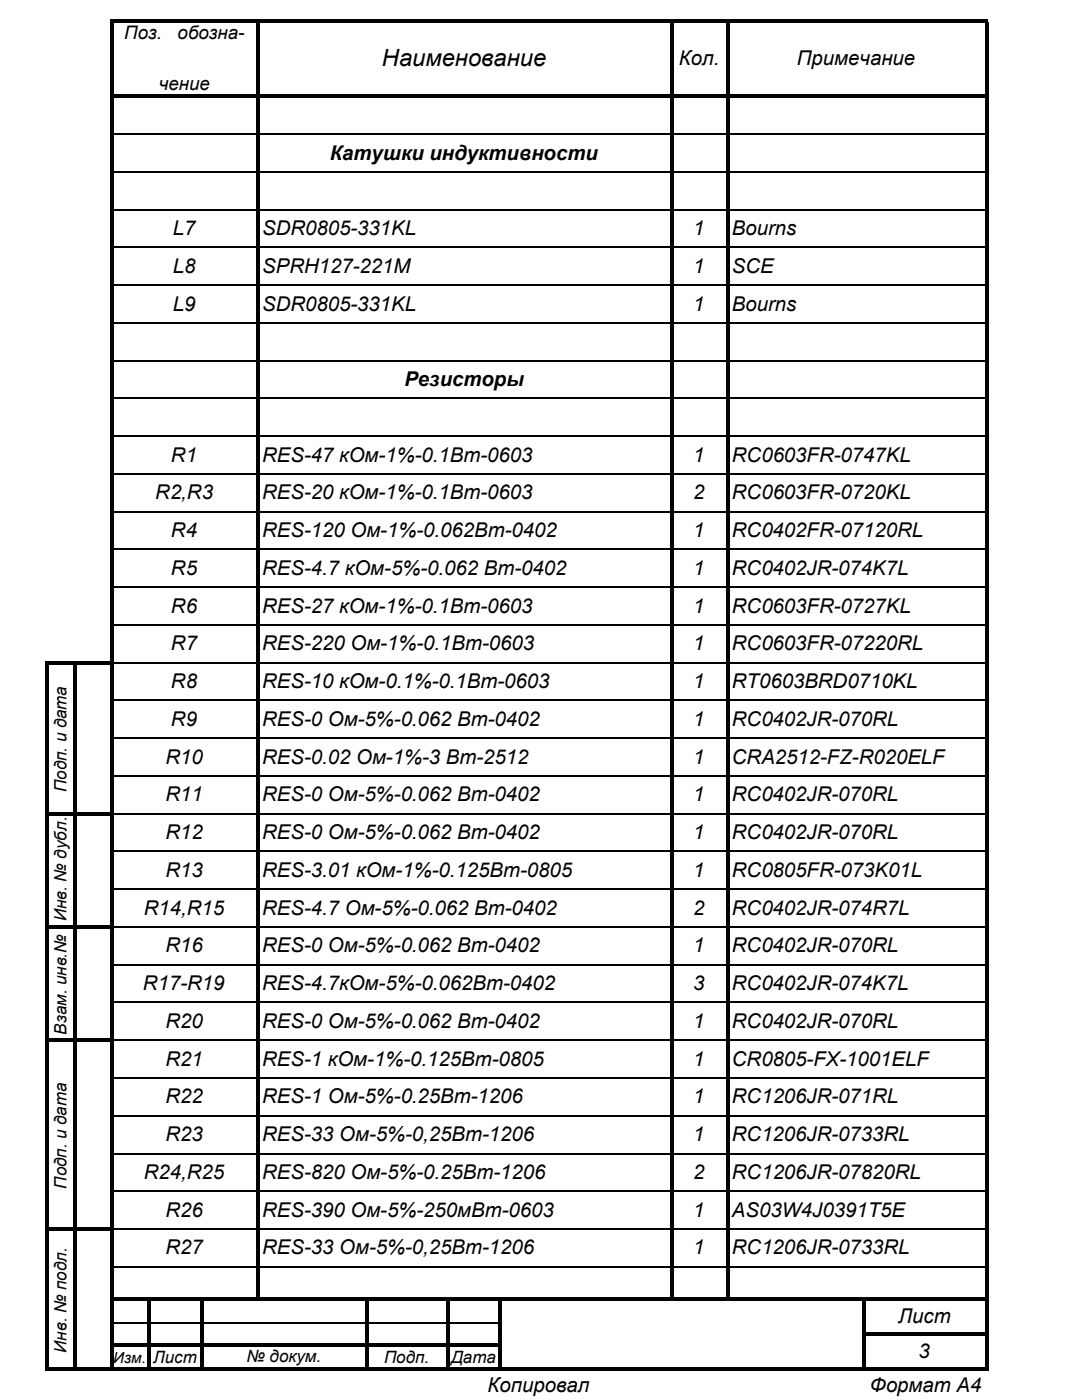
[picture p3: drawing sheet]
<svg xmlns="http://www.w3.org/2000/svg" width="216mm" height="279mm" viewBox="0 0 216 279" stroke-linecap="round" stroke-linejoin="round" font-family="sans-serif">
<defs><g id="words">
<text font-size="4.7" x="76.2" y="13.2">Наименование</text>
<g font-size="4.1">
<text x="135.5" y="13">Кол.</text>
<text x="159" y="13">Примечание</text>
<text x="65.8" y="31.9">Катушки индуктивности</text>
<text x="34.5" y="46.9">L7</text>
<text x="52.3" y="46.9">SDR0805-331KL</text>
<text x="138.3" y="46.9">1</text>
<text x="146" y="46.9">Bourns</text>
<text x="34.5" y="54.4">L8</text>
<text x="52.3" y="54.4">SPRH127-221M</text>
<text x="138.3" y="54.4">1</text>
<text x="146" y="54.4">SCE</text>
<text x="34.5" y="62">L9</text>
<text x="52.3" y="62">SDR0805-331KL</text>
<text x="138.3" y="62">1</text>
<text x="146" y="62">Bourns</text>
<text x="80.7" y="77.1">Резисторы</text>
<text x="34.1" y="92.1">R1</text>
<text x="52.3" y="92.1">RES-47 кОм-1%-0.1Вт-0603</text>
<text x="138.3" y="92.1">1</text>
<text x="146" y="92.1">RC0603FR-0747KL</text>
<text x="31" y="99.7">R2,R3</text>
<text x="52.3" y="99.7">RES-20 кОм-1%-0.1Вт-0603</text>
<text x="138.3" y="99.7">2</text>
<text x="146" y="99.7">RC0603FR-0720KL</text>
<text x="34.1" y="107.2">R4</text>
<text x="52.3" y="107.2">RES-120 Ом-1%-0.062Вт-0402</text>
<text x="138.3" y="107.2">1</text>
<text x="146" y="107.2">RC0402FR-07120RL</text>
<text x="34.1" y="114.7">R5</text>
<text x="52.3" y="114.7">RES-4.7 кОм-5%-0.062 Вт-0402</text>
<text x="138.3" y="114.7">1</text>
<text x="146" y="114.7">RC0402JR-074K7L</text>
<text x="34.1" y="122.3">R6</text>
<text x="52.3" y="122.3">RES-27 кОм-1%-0.1Вт-0603</text>
<text x="138.3" y="122.3">1</text>
<text x="146" y="122.3">RC0603FR-0727KL</text>
<text x="34.1" y="129.8">R7</text>
<text x="52.3" y="129.8">RES-220 Ом-1%-0.1Вт-0603</text>
<text x="138.3" y="129.8">1</text>
<text x="146" y="129.8">RC0603FR-07220RL</text>
<text x="34.1" y="137.3">R8</text>
<text x="52.3" y="137.3">RES-10 кОм-0.1%-0.1Вт-0603</text>
<text x="138.3" y="137.3">1</text>
<text x="146" y="137.3">RT0603BRD0710KL</text>
<text x="34.1" y="144.9">R9</text>
<text x="52.3" y="144.9">RES-0 Ом-5%-0.062 Вт-0402</text>
<text x="138.3" y="144.9">1</text>
<text x="146" y="144.9">RC0402JR-070RL</text>
<text x="33" y="152.4">R10</text>
<text x="52.3" y="152.4">RES-0.02 Ом-1%-3 Вт-2512</text>
<text x="138.3" y="152.4">1</text>
<text x="146" y="152.4">CRA2512-FZ-R020ELF</text>
<text x="33" y="159.9">R11</text>
<text x="52.3" y="159.9">RES-0 Ом-5%-0.062 Вт-0402</text>
<text x="138.3" y="159.9">1</text>
<text x="146" y="159.9">RC0402JR-070RL</text>
<text x="33" y="167.5">R12</text>
<text x="52.3" y="167.5">RES-0 Ом-5%-0.062 Вт-0402</text>
<text x="138.3" y="167.5">1</text>
<text x="146" y="167.5">RC0402JR-070RL</text>
<text x="33" y="175">R13</text>
<text x="52.3" y="175">RES-3.01 кОм-1%-0.125Вт-0805</text>
<text x="138.3" y="175">1</text>
<text x="146" y="175">RC0805FR-073K01L</text>
<text x="28.7" y="182.5">R14,R15</text>
<text x="52.3" y="182.5">RES-4.7 Ом-5%-0.062 Вт-0402</text>
<text x="138.3" y="182.5">2</text>
<text x="146" y="182.5">RC0402JR-074R7L</text>
<text x="33" y="190.1">R16</text>
<text x="52.3" y="190.1">RES-0 Ом-5%-0.062 Вт-0402</text>
<text x="138.3" y="190.1">1</text>
<text x="146" y="190.1">RC0402JR-070RL</text>
<text x="28.5" y="197.6">R17-R19</text>
<text x="52.3" y="197.6">RES-4.7кОм-5%-0.062Вт-0402</text>
<text x="138.3" y="197.6">3</text>
<text x="146" y="197.6">RC0402JR-074K7L</text>
<text x="33" y="205.1">R20</text>
<text x="52.3" y="205.1">RES-0 Ом-5%-0.062 Вт-0402</text>
<text x="138.3" y="205.1">1</text>
<text x="146" y="205.1">RC0402JR-070RL</text>
<text x="33" y="212.7">R21</text>
<text x="52.3" y="212.7">RES-1 кОм-1%-0.125Вт-0805</text>
<text x="138.3" y="212.7">1</text>
<text x="146" y="212.7">CR0805-FX-1001ELF</text>
<text x="33" y="220.2">R22</text>
<text x="52.3" y="220.2">RES-1 Ом-5%-0.25Вт-1206</text>
<text x="138.3" y="220.2">1</text>
<text x="146" y="220.2">RC1206JR-071RL</text>
<text x="33" y="227.8">R23</text>
<text x="52.3" y="227.8">RES-33 Ом-5%-0,25Вт-1206</text>
<text x="138.3" y="227.8">1</text>
<text x="146" y="227.8">RC1206JR-0733RL</text>
<text x="28.7" y="235.3">R24,R25</text>
<text x="52.3" y="235.3">RES-820 Ом-5%-0.25Вт-1206</text>
<text x="138.3" y="235.3">2</text>
<text x="146.1" y="235.3">RC1206JR-07820RL</text>
<text x="33" y="242.8">R26</text>
<text x="52.3" y="242.8">RES-390 Ом-5%-250мВт-0603</text>
<text x="138.3" y="242.8">1</text>
<text x="146" y="242.8">AS03W4J0391T5E</text>
<text x="33" y="250.4">R27</text>
<text x="52.3" y="250.4">RES-33 Ом-5%-0,25Вт-1206</text>
<text x="138.3" y="250.4">1</text>
<text x="146" y="250.4">RC1206JR-0733RL</text>
<text x="179.2" y="264.1">Лист</text>
<text x="183.3" y="271">3</text>
<text x="97.3" y="277.8">Копировал</text>
<text x="173.6" y="277.8">Формат А4</text>
</g>
<g font-size="3.7">
<text x="24.8" y="7.8">Поз.</text>
<text x="35.5" y="7.8">обозна-</text>
<text x="31.7" y="17.9">чение</text>
</g>
<g font-size="3.4">
<text x="13.3" y="158.1" transform="rotate(-90 13.3 158.1)">Подп. и дата</text>
<text x="13.3" y="183.9" transform="rotate(-90 13.3 183.9)">Инв. № дубл.</text>
<text x="13.3" y="206.5" transform="rotate(-90 13.3 206.5)">Взам. инв.№</text>
<text x="13.3" y="237.2" transform="rotate(-90 13.3 237.2)">Подп. и дата</text>
<text x="13.3" y="270" transform="rotate(-90 13.3 270)">Инв. № подл.</text>
<text x="30.6" y="272">Лист</text>
<text x="49.2" y="271.9">№ докум.</text>
<text x="76.6" y="272">Подп.</text>
<text x="90" y="272">Дата</text>
</g>
<text font-size="3" x="22.6" y="271.9">Изм.</text>
</g></defs>
<g fill="none" stroke="#000" stroke-width=".34">
<path d="M22.7 26.8h28.5M22.7 34.3h28.5M51.9 26.8h81.9M51.9 34.3h81.9M134.5 26.8h10.4M134.5 34.3h10.4M145.6 26.8h50.9M145.6 34.3h50.9M22.7 41.8h28.5M22.7 49.4h28.5M22.7 56.9h28.5M51.9 41.8h81.9"/>
<path d="M51.9 49.4h81.9M51.9 56.9h81.9M134.5 41.8h10.4M134.5 49.4h10.4M134.5 56.9h10.4M145.6 41.8h50.9M145.6 49.4h50.9M145.6 56.9h50.9M22.7 64.4h28.5M22.7 72h28.5M22.7 79.5h28.5M51.9 64.4h81.9"/>
<path d="M51.9 72h81.9M51.9 79.5h81.9M134.5 64.4h10.4M134.5 72h10.4M134.5 79.5h10.4M145.6 64.4h50.9M145.6 72h50.9M145.6 79.5h50.9M22.7 87h28.5M22.7 94.6h28.5M51.9 87h81.9M51.9 94.6h81.9"/>
<path d="M134.5 87h10.4M134.5 94.6h10.4M145.6 87h50.9M145.6 94.6h50.9M22.7 102.1h28.5M22.7 109.6h28.5M22.7 117.2h28.5M51.9 102.1h81.9M51.9 109.6h81.9M51.9 117.2h81.9M134.5 102.1h10.4M134.5 109.6h10.4"/>
<path d="M134.5 117.2h10.4M145.6 102.1h50.9M145.6 109.6h50.9M145.6 117.2h50.9M22.7 124.7h28.5M22.7 132.2h28.5M22.7 139.8h28.5M51.9 124.7h81.9M51.9 132.2h81.9M51.9 139.8h81.9M134.5 124.7h10.4M134.5 132.2h10.4"/>
<path d="M134.5 139.8h10.4M145.6 124.7h50.9M145.6 132.2h50.9M145.6 139.8h50.9M22.7 147.3h28.5M22.7 154.9h28.5M51.9 147.3h81.9M51.9 154.9h81.9M134.5 147.3h10.4M134.5 154.9h10.4M145.6 147.3h50.9M145.6 154.9h50.9"/>
<path d="M22.7 162.4h28.5M22.7 169.9h28.5M22.7 177.5h28.5M51.9 162.4h81.9M51.9 169.9h81.9M51.9 177.5h81.9M134.5 162.4h10.4M134.5 169.9h10.4M134.5 177.5h10.4M145.6 162.4h50.9M145.6 169.9h50.9M145.6 177.5h50.9"/>
<path d="M22.7 185h28.5M22.7 192.5h28.5M51.9 185h81.9M51.9 192.5h81.9M134.5 185h10.4M134.5 192.5h10.4M145.6 185h50.9M145.6 192.5h50.9M22.7 200.1h28.5M22.7 207.6h28.5M22.7 215.1h28.5M51.9 200.1h81.9"/>
<path d="M51.9 207.6h81.9M51.9 215.1h81.9M134.5 200.1h10.4M134.5 207.6h10.4M134.5 215.1h10.4M145.6 200.1h50.9M145.6 207.6h50.9M145.6 215.1h50.9M22.7 222.7h28.5M22.7 230.2h28.5M22.7 237.7h28.5M51.9 222.7h81.9"/>
<path d="M51.9 230.2h81.9M51.9 237.7h81.9M134.5 222.7h10.4M134.5 230.2h10.4M134.5 237.7h10.4M145.6 222.7h50.9M145.6 230.2h50.9M145.6 237.7h50.9M22.7 245.3h28.5M22.7 252.8h28.5M51.9 245.3h81.9M51.9 252.8h81.9"/>
<path d="M134.5 245.3h10.4M134.5 252.8h10.4M145.6 245.3h50.9M145.6 252.8h50.9M22.7 264.1h6.7M30.1 264.1h9.9M40.7 264.1h32.1M73.5 264.1h15.6M89.7 264.1h9.8"/>
</g>
<g fill="#000">
<path d="M22.7 3.8h174.5v.7h-174.5zM22.7 18.9h174.5v.7h-174.5zM9.7 131.9h13v.7h-13zM196.5 4.5h.7v127.6h-.7zM196.5 132.1h.7v7.5h-.7zM9.7 162.1h13v.6h-13zM9.1 131.9h.6v52.8h-.6zM9.7 184.7h13v.6h-13zM14.6 132.6h.7v52.1h-.7zM22 3.8h.7v180.9h-.7zM9.1 184.7h.6v23.2h-.6zM9.7 207.3h12.3v.6h-12.3z"/>
<path d="M14.6 185.3h.7v22h-.7zM22 185.3h.7v22h-.7zM9.1 207.9h.6v37h-.6zM9.7 244.9h13v.7h-13zM14.6 207.9h.7v37h-.7zM22 207.3h.7v37.6h-.7zM22 245.6h.7v13.4h-.7zM22 259h175.2v.7h-175.2zM51.2 4.5h.7v255.2h-.7zM133.8 4.5h.7v255.2h-.7zM144.9 4.5h.7v255.2h-.7zM9.1 244.9h.6v28.7h-.6z"/>
<path d="M9.7 272.9h12.3v.7h-12.3zM14.6 245.6h.7v28h-.7zM22 259.7h.7v8.4h-.7zM22 268.8h.7v4.1h-.7zM22 268.1h78.2v.7h-78.2zM22 272.9h175.2v.7h-175.2zM29.4 259.7h.7v13.9h-.7zM40 259.7h.7v13.9h-.7zM72.8 259.7h.7v13.9h-.7zM89.1 259.7h.6v13.9h-.6zM99.5 259.7h.7v13.9h-.7zM172.1 259.7h.7v13.9h-.7z"/>
<path d="M172.8 265.9h24.4v.7h-24.4zM196.5 139.6h.7v134h-.7z"/>
</g>
<use href="#words"/>
</svg>
